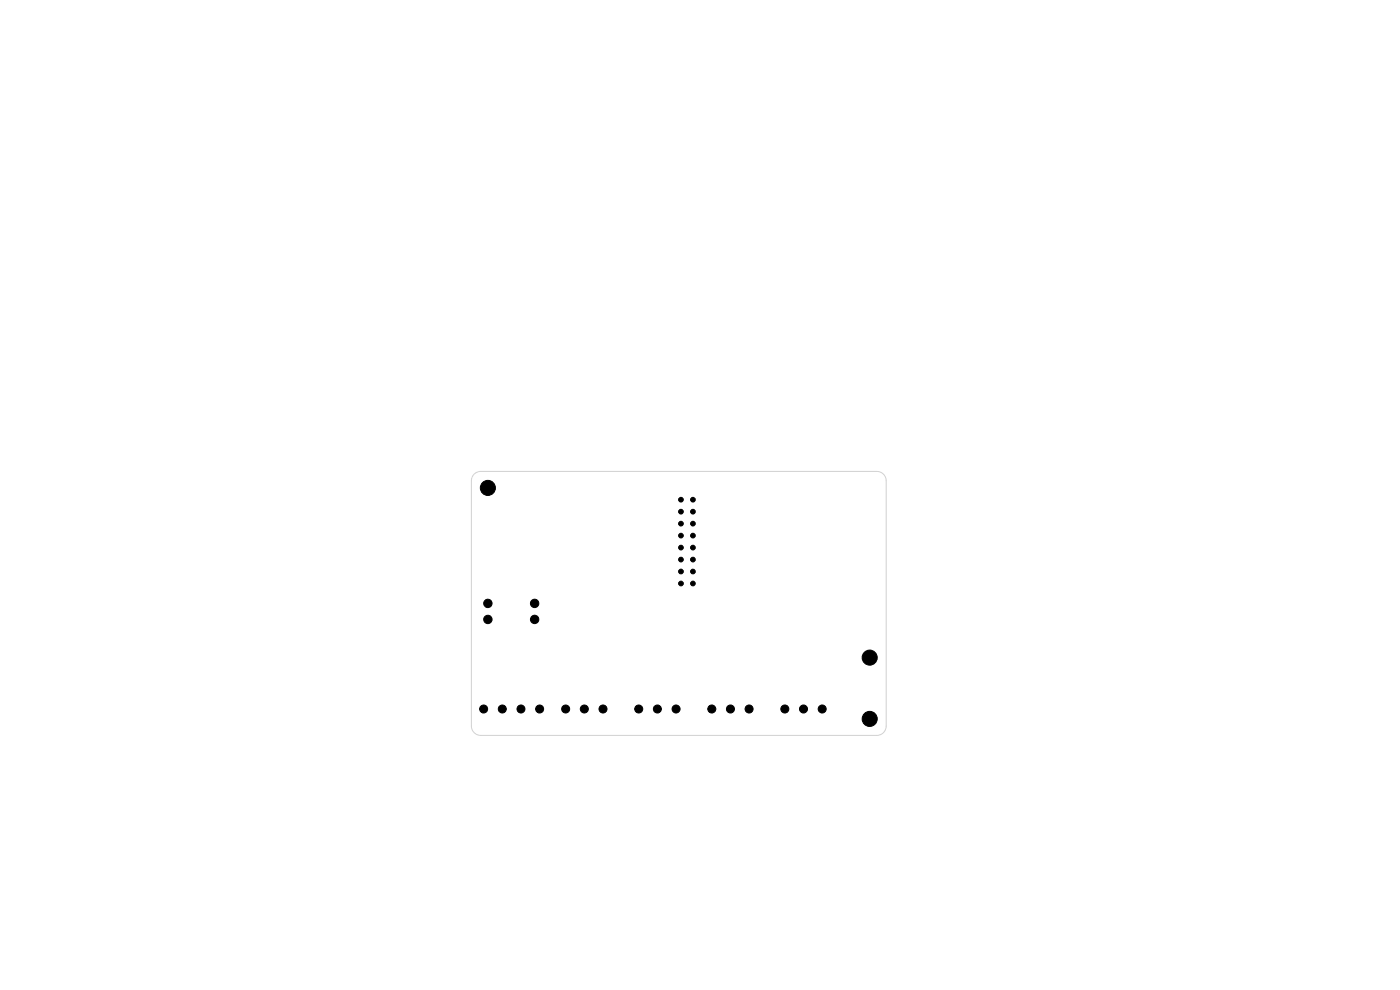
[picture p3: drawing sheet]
<svg xmlns="http://www.w3.org/2000/svg" width="297mm" height="210mm" viewBox="0 0 297 210" stroke-linecap="round" stroke-linejoin="round" font-family="sans-serif">
<path d="M100.6 100.6l.6-.4 .8-.2h84a2 2 0 0 1 2 2v52a2 2 0 0 1-2 2h-84a2 2 0 0 1-2-2v-52l.2-.8z" fill="none" stroke="#d0d2cd" stroke-width=".21"/>
<g fill="#000" stroke="#000" stroke-width=".21">
<circle cx="103.5" cy="103.5" r="1.6"/>
<circle cx="144.5" cy="106" r=".5"/>
<circle cx="144.5" cy="108.5" r=".5"/>
<circle cx="144.5" cy="111.1" r=".5"/>
<circle cx="144.5" cy="113.6" r=".5"/>
<circle cx="144.5" cy="118.7" r=".5"/>
<circle cx="144.5" cy="116.2" r=".5"/>
<circle cx="147" cy="113.6" r=".5"/>
<circle cx="147" cy="118.7" r=".5"/>
<circle cx="147" cy="106" r=".5"/>
<circle cx="147" cy="108.5" r=".5"/>
<circle cx="147" cy="111.1" r=".5"/>
<circle cx="147" cy="116.2" r=".5"/>
<circle cx="103.5" cy="128" r=".89"/>
<circle cx="103.5" cy="131.4" r=".89"/>
<circle cx="113.4" cy="128" r=".89"/>
<circle cx="113.4" cy="131.4" r=".89"/>
<circle cx="144.5" cy="121.2" r=".5"/>
<circle cx="144.5" cy="123.8" r=".5"/>
<circle cx="147" cy="121.2" r=".5"/>
<circle cx="147" cy="123.8" r=".5"/>
<circle cx="184.5" cy="139.5" r="1.6"/>
<circle cx="102.6" cy="150.4" r=".85"/>
<circle cx="106.6" cy="150.4" r=".85"/>
<circle cx="110.5" cy="150.4" r=".85"/>
<circle cx="114.5" cy="150.4" r=".85"/>
<circle cx="120" cy="150.4" r=".85"/>
<circle cx="124" cy="150.4" r=".85"/>
<circle cx="127.9" cy="150.4" r=".85"/>
<circle cx="135.5" cy="150.4" r=".85"/>
<circle cx="139.5" cy="150.4" r=".85"/>
<circle cx="143.4" cy="150.4" r=".85"/>
<circle cx="151" cy="150.4" r=".85"/>
<circle cx="155" cy="150.4" r=".85"/>
<circle cx="158.9" cy="150.4" r=".85"/>
<circle cx="166.5" cy="150.4" r=".85"/>
<circle cx="170.5" cy="150.4" r=".85"/>
<circle cx="174.4" cy="150.4" r=".85"/>
<circle cx="184.5" cy="152.5" r="1.6"/>
</g>
</svg>
